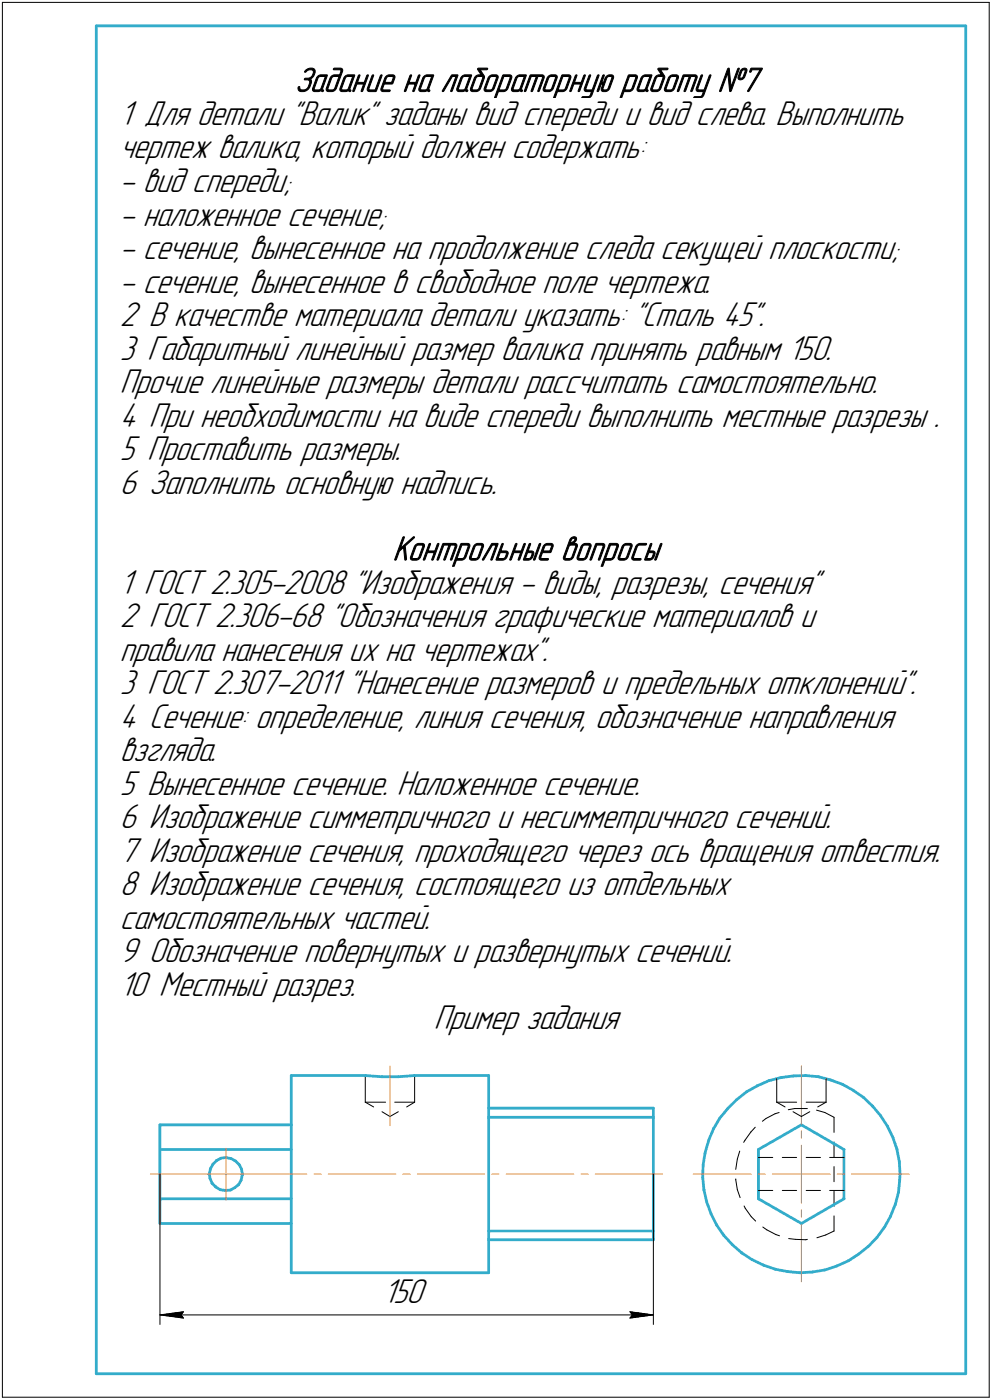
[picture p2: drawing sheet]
<svg xmlns="http://www.w3.org/2000/svg" width="211mm" height="298mm" viewBox="0 0 211 298" stroke-linecap="round" stroke-linejoin="round" font-family="sans-serif">
<defs><g id="words">
<g font-size="7.8">
<text x="62.7" y="19.5">Задание на лабораторную работу №7</text>
<text x="25.5" y="26.6">1 Для детали &quot;Валик&quot; заданы вид спереди и вид слева. Выполнить</text>
<text x="25.5" y="33.7">чертеж валика, который должен содержать:</text>
<text x="25.5" y="40.9">- вид спереди;</text>
<text x="25.5" y="48">- наложенное сечение;</text>
<text x="25.5" y="55.2">- сечение, вынесенное на продолжение следа секущей плоскости;</text>
<text x="25.5" y="62.3">- сечение, вынесенное в свободное поле чертежа.</text>
<text x="25.5" y="69.4">2 В качестве материала детали указать: &quot;Сталь 45&quot;.</text>
<text x="25.5" y="76.6">3 Габаритный линейный размер валика принять равным 150.</text>
<text x="25.5" y="83.7">Прочие линейные размеры детали рассчитать самостоятельно.</text>
<text x="25.5" y="90.8">4 При необходимости на виде спереди выполнить местные разрезы .</text>
<text x="25.5" y="98">5 Проставить размеры.</text>
<text x="25.5" y="105.1">6 Заполнить основную надпись.</text>
<text x="83.6" y="119.3">Контрольные вопросы</text>
<text x="25.5" y="126.4">1 ГОСТ 2.305-2008 &quot;Изображения - виды, разрезы, сечения&quot;</text>
<text x="25.5" y="133.5">2 ГОСТ 2.306-68 &quot;Обозначения графические материалов и</text>
<text x="25.5" y="140.7">правила нанесения их на чертежах&quot;.</text>
<text x="25.5" y="147.8">3 ГОСТ 2.307-2011 &quot;Нанесение размеров и предельных отклонений&quot;.</text>
<text x="25.5" y="154.9">4 Сечение: определение, линия сечения, обозначение направления</text>
<text x="25.5" y="162.1">взгляда.</text>
<text x="25.5" y="169.2">5 Вынесенное сечение. Наложенное сечение.</text>
<text x="25.5" y="176.3">6 Изображение симметричного и несимметричного сечений.</text>
<text x="25.5" y="183.5">7 Изображение сечения, проходящего через ось вращения отвестия.</text>
<text x="25.5" y="190.6">8 Изображение сечения, состоящего из отдельных</text>
<text x="25.5" y="197.8">самостоятельных частей.</text>
<text x="25.5" y="204.9">9 Обозначение повернутых и развернутых сечений.</text>
<text x="25.5" y="212">10 Местный разрез.</text>
<text x="92.3" y="219.2">Пример задания</text>
<text x="81.6" y="277.5">150</text>
</g>
</g></defs>
<g fill="#fff" stroke="#fff" stroke-width=".21">
<path d="M62.7 14h99.9zM62.7 14.1h99.9zM62.7 14.1h99.9zM62.7 14.2h99.9zM62.7 14.3h99.9zM62.7 14.4h99.9zM62.7 14.5h99.9zM62.7 14.6h99.9zM62.7 14.6h99.9zM62.7 14.7h99.9zM62.7 14.8h99.9zM62.7 14.9h99.9zM62.7 15h99.9zM62.7 15.1h99.9zM62.7 15.2h99.9zM62.7 15.2h99.9zM62.7 15.3h99.9zM62.7 15.4h99.9zM62.7 15.5h99.9zM62.7 15.6h99.9zM62.7 15.7h99.9zM62.7 15.7h99.9zM62.7 15.8h99.9zM62.7 15.9h99.9zM62.7 16h99.9zM62.7 16.1h99.9zM62.7 16.2h99.9zM62.7 16.3h99.9zM62.7 16.3h99.9zM62.7 16.4h99.9zM62.7 16.5h99.9zM62.7 16.6h99.9zM62.7 16.7h99.9zM62.7 16.8h99.9zM62.7 16.8h99.9zM62.7 16.9h99.9zM62.7 17h99.9zM62.7 17.1h99.9zM62.7 17.2h99.9zM62.7 17.3h99.9zM62.7 17.4h99.9zM62.7 17.4h99.9zM62.7 17.5h99.9zM62.7 17.6h99.9zM62.7 17.7h99.9zM62.7 17.8h99.9zM62.7 17.9h99.9zM62.7 17.9h99.9zM62.7 18h99.9zM62.7 18.1h99.9zM62.7 18.2h99.9zM62.7 18.3h99.9zM62.7 18.4h99.9zM62.7 18.5h99.9zM62.7 18.5h99.9zM62.7 18.6h99.9zM62.7 18.7h99.9zM62.7 18.8h99.9zM62.7 18.9h99.9zM62.7 19h99.9zM62.7 19h99.9zM62.7 19.1h99.9zM62.7 19.2h99.9zM62.7 19.3h99.9zM62.7 19.4h99.9zM62.7 19.5h99.9zM62.7 19.6h99.9zM62.7 19.6h99.9zM62.7 19.7h99.9zM62.7 19.8h99.9zM62.7 19.9h99.9zM62.7 20h99.9zM62.7 20.1h99.9zM62.7 20.2h99.9zM62.7 20.2h99.9zM62.7 20.3h99.9zM62.7 20.4h99.9zM62.7 20.5h99.9zM62.7 20.6h99.9zM62.7 20.7h99.9zM62.7 20.7h99.9zM62.7 20.8h99.9zM62.7 20.9h99.9z"/>
<path d="M25.5 21h168.3zM25.5 21.1h168.3zM25.5 21.2h168.3zM25.5 21.3h168.3zM25.5 21.3h168.3zM25.5 21.4h168.3zM25.5 21.5h168.3zM25.5 21.6h168.3zM25.5 21.7h168.3zM25.5 21.8h168.3zM25.5 21.8h168.3zM25.5 21.9h168.3zM25.5 22h168.3zM25.5 22.1h168.3zM25.5 22.2h168.3zM25.5 22.3h168.3zM25.5 22.4h168.3zM25.5 22.4h168.3zM25.5 22.5h168.3zM25.5 22.6h168.3zM25.5 22.7h168.3zM25.5 22.8h168.3zM25.5 22.9h168.3zM25.5 22.9h168.3zM25.5 23h168.3zM25.5 23.1h168.3zM25.5 23.2h168.3zM25.5 23.3h168.3zM25.5 23.4h168.3zM25.5 23.5h168.3zM25.5 23.5h168.3zM25.5 23.6h168.3zM25.5 23.7h168.3zM25.5 23.8h168.3zM25.5 23.9h168.3zM25.5 24h168.3zM25.5 24h168.3zM25.5 24.1h168.3zM25.5 24.2h168.3zM25.5 24.3h168.3zM25.5 24.4h168.3zM25.5 24.5h168.3zM25.5 24.6h168.3zM25.5 24.6h168.3zM25.5 24.7h168.3zM25.5 24.8h168.3zM25.5 24.9h168.3zM25.5 25h168.3zM25.5 25.1h168.3zM25.5 25.1h168.3zM25.5 25.2h168.3zM25.5 25.3h168.3zM25.5 25.4h168.3zM25.5 25.5h168.3zM25.5 25.6h168.3zM25.5 25.7h168.3zM25.5 25.7h168.3zM25.5 25.8h168.3zM25.5 25.9h168.3zM25.5 26h168.3zM25.5 26.1h168.3zM25.5 26.2h168.3zM25.5 26.2h168.3zM25.5 26.3h168.3zM25.5 26.4h168.3zM25.5 26.5h168.3zM25.5 26.6h168.3zM25.5 26.7h168.3zM25.5 26.8h168.3zM25.5 26.8h168.3zM25.5 26.9h168.3zM25.5 27h168.3zM25.5 27.1h168.3zM25.5 27.2h168.3zM25.5 27.3h168.3zM25.5 27.3h168.3zM25.5 27.4h168.3zM25.5 27.5h168.3zM25.5 27.6h168.3zM25.5 27.7h168.3zM25.5 27.8h168.3zM25.5 27.9h168.3zM25.5 27.9h168.3zM25.5 28h168.3z"/>
<path d="M25.5 28.1h113.2zM25.5 28.2h113.2zM25.5 28.3h113.2zM25.5 28.4h113.2zM25.5 28.4h113.2zM25.5 28.5h113.2zM25.5 28.6h113.2zM25.5 28.7h113.2zM25.5 28.8h113.2zM25.5 28.9h113.2zM25.5 29h113.2zM25.5 29h113.2zM25.5 29.1h113.2zM25.5 29.2h113.2zM25.5 29.3h113.2zM25.5 29.4h113.2zM25.5 29.5h113.2zM25.5 29.5h113.2zM25.5 29.6h113.2zM25.5 29.7h113.2zM25.5 29.8h113.2zM25.5 29.9h113.2zM25.5 30h113.2zM25.5 30.1h113.2zM25.5 30.1h113.2zM25.5 30.2h113.2zM25.5 30.3h113.2zM25.5 30.4h113.2zM25.5 30.5h113.2zM25.5 30.6h113.2zM25.5 30.6h113.2zM25.5 30.7h113.2zM25.5 30.8h113.2zM25.5 30.9h113.2zM25.5 31h113.2zM25.5 31.1h113.2zM25.5 31.2h113.2zM25.5 31.2h113.2zM25.5 31.3h113.2zM25.5 31.4h113.2zM25.5 31.5h113.2zM25.5 31.6h113.2zM25.5 31.7h113.2zM25.5 31.7h113.2zM25.5 31.8h113.2zM25.5 31.9h113.2zM25.5 32h113.2zM25.5 32.1h113.2zM25.5 32.2h113.2zM25.5 32.3h113.2zM25.5 32.3h113.2zM25.5 32.4h113.2zM25.5 32.5h113.2zM25.5 32.6h113.2zM25.5 32.7h113.2zM25.5 32.8h113.2zM25.5 32.9h113.2zM25.5 32.9h113.2zM25.5 33h113.2zM25.5 33.1h113.2zM25.5 33.2h113.2zM25.5 33.3h113.2zM25.5 33.4h113.2zM25.5 33.4h113.2zM25.5 33.5h113.2zM25.5 33.6h113.2zM25.5 33.7h113.2zM25.5 33.8h113.2zM25.5 33.9h113.2zM25.5 34h113.2zM25.5 34h113.2zM25.5 34.1h113.2zM25.5 34.2h113.2zM25.5 34.3h113.2zM25.5 34.4h113.2zM25.5 34.5h113.2zM25.5 34.5h113.2zM25.5 34.6h113.2zM25.5 34.7h113.2zM25.5 34.8h113.2zM25.5 34.9h113.2zM25.5 35h113.2zM25.5 35.1h113.2zM25.5 35.1h113.2zM25.5 35.2h113.2z"/>
<path d="M25.5 35.3h38.2zM25.5 35.4h38.2zM25.5 35.5h38.2zM25.5 35.6h38.2zM25.5 35.6h38.2zM25.5 35.7h38.2zM25.5 35.8h38.2zM25.5 35.9h38.2zM25.5 36h38.2zM25.5 36.1h38.2zM25.5 36.2h38.2zM25.5 36.2h38.2zM25.5 36.3h38.2zM25.5 36.4h38.2zM25.5 36.5h38.2zM25.5 36.6h38.2zM25.5 36.7h38.2zM25.5 36.7h38.2zM25.5 36.8h38.2zM25.5 36.9h38.2zM25.5 37h38.2zM25.5 37.1h38.2zM25.5 37.2h38.2zM25.5 37.3h38.2zM25.5 37.3h38.2zM25.5 37.4h38.2zM25.5 37.5h38.2zM25.5 37.6h38.2zM25.5 37.7h38.2zM25.5 37.8h38.2zM25.5 37.8h38.2zM25.5 37.9h38.2zM25.5 38h38.2zM25.5 38.1h38.2zM25.5 38.2h38.2zM25.5 38.3h38.2zM25.5 38.4h38.2zM25.5 38.4h38.2zM25.5 38.5h38.2zM25.5 38.6h38.2zM25.5 38.7h38.2zM25.5 38.8h38.2zM25.5 38.9h38.2zM25.5 38.9h38.2zM25.5 39h38.2zM25.5 39.1h38.2zM25.5 39.2h38.2zM25.5 39.3h38.2zM25.5 39.4h38.2zM25.5 39.5h38.2zM25.5 39.5h38.2zM25.5 39.6h38.2zM25.5 39.7h38.2zM25.5 39.8h38.2zM25.5 39.9h38.2zM25.5 40h38.2zM25.5 40h38.2zM25.5 40.1h38.2zM25.5 40.2h38.2zM25.5 40.3h38.2zM25.5 40.4h38.2zM25.5 40.5h38.2zM25.5 40.6h38.2zM25.5 40.6h38.2zM25.5 40.7h38.2zM25.5 40.8h38.2zM25.5 40.9h38.2zM25.5 41h38.2zM25.5 41.1h38.2zM25.5 41.1h38.2zM25.5 41.2h38.2zM25.5 41.3h38.2zM25.5 41.4h38.2zM25.5 41.5h38.2zM25.5 41.6h38.2zM25.5 41.7h38.2zM25.5 41.7h38.2zM25.5 41.8h38.2zM25.5 41.9h38.2zM25.5 42h38.2zM25.5 42.1h38.2zM25.5 42.2h38.2zM25.5 42.2h38.2zM25.5 42.3h38.2z"/>
<path d="M25.5 42.4h58.4zM25.5 42.5h58.4zM25.5 42.6h58.4zM25.5 42.7h58.4zM25.5 42.8h58.4zM25.5 42.8h58.4zM25.5 42.9h58.4zM25.5 43h58.4zM25.5 43.1h58.4zM25.5 43.2h58.4zM25.5 43.3h58.4zM25.5 43.3h58.4zM25.5 43.4h58.4zM25.5 43.5h58.4zM25.5 43.6h58.4zM25.5 43.7h58.4zM25.5 43.8h58.4zM25.5 43.9h58.4zM25.5 43.9h58.4zM25.5 44h58.4zM25.5 44.1h58.4zM25.5 44.2h58.4zM25.5 44.3h58.4zM25.5 44.4h58.4zM25.5 44.4h58.4zM25.5 44.5h58.4zM25.5 44.6h58.4zM25.5 44.7h58.4zM25.5 44.8h58.4zM25.5 44.9h58.4zM25.5 45h58.4zM25.5 45h58.4zM25.5 45.1h58.4zM25.5 45.2h58.4zM25.5 45.3h58.4zM25.5 45.4h58.4zM25.5 45.5h58.4zM25.5 45.6h58.4zM25.5 45.6h58.4zM25.5 45.7h58.4zM25.5 45.8h58.4zM25.5 45.9h58.4zM25.5 46h58.4zM25.5 46.1h58.4zM25.5 46.1h58.4zM25.5 46.2h58.4zM25.5 46.3h58.4zM25.5 46.4h58.4zM25.5 46.5h58.4zM25.5 46.6h58.4zM25.5 46.7h58.4zM25.5 46.7h58.4zM25.5 46.8h58.4zM25.5 46.9h58.4zM25.5 47h58.4zM25.5 47.1h58.4zM25.5 47.2h58.4zM25.5 47.2h58.4zM25.5 47.3h58.4zM25.5 47.4h58.4zM25.5 47.5h58.4zM25.5 47.6h58.4zM25.5 47.7h58.4zM25.5 47.8h58.4zM25.5 47.8h58.4zM25.5 47.9h58.4zM25.5 48h58.4zM25.5 48.1h58.4zM25.5 48.2h58.4zM25.5 48.3h58.4zM25.5 48.3h58.4zM25.5 48.4h58.4zM25.5 48.5h58.4zM25.5 48.6h58.4zM25.5 48.7h58.4zM25.5 48.8h58.4zM25.5 48.9h58.4zM25.5 48.9h58.4zM25.5 49h58.4zM25.5 49.1h58.4zM25.5 49.2h58.4zM25.5 49.3h58.4zM25.5 49.4h58.4zM25.5 49.4h58.4z"/>
<path d="M25.5 49.5h167.5zM25.5 49.6h167.5zM25.5 49.7h167.5zM25.5 49.8h167.5zM25.5 49.9h167.5zM25.5 50h167.5zM25.5 50h167.5zM25.5 50.1h167.5zM25.5 50.2h167.5zM25.5 50.3h167.5zM25.5 50.4h167.5zM25.5 50.5h167.5zM25.5 50.5h167.5zM25.5 50.6h167.5zM25.5 50.7h167.5zM25.5 50.8h167.5zM25.5 50.9h167.5zM25.5 51h167.5zM25.5 51.1h167.5zM25.5 51.1h167.5zM25.5 51.2h167.5zM25.5 51.3h167.5zM25.5 51.4h167.5zM25.5 51.5h167.5zM25.5 51.6h167.5zM25.5 51.6h167.5zM25.5 51.7h167.5zM25.5 51.8h167.5zM25.5 51.9h167.5zM25.5 52h167.5zM25.5 52.1h167.5zM25.5 52.2h167.5zM25.5 52.2h167.5zM25.5 52.3h167.5zM25.5 52.4h167.5zM25.5 52.5h167.5zM25.5 52.6h167.5zM25.5 52.7h167.5zM25.5 52.7h167.5zM25.5 52.8h167.5zM25.5 52.9h167.5zM25.5 53h167.5zM25.5 53.1h167.5zM25.5 53.2h167.5zM25.5 53.3h167.5zM25.5 53.3h167.5zM25.5 53.4h167.5zM25.5 53.5h167.5zM25.5 53.6h167.5zM25.5 53.7h167.5zM25.5 53.8h167.5zM25.5 53.8h167.5zM25.5 53.9h167.5zM25.5 54h167.5zM25.5 54.1h167.5zM25.5 54.2h167.5zM25.5 54.3h167.5zM25.5 54.4h167.5zM25.5 54.4h167.5zM25.5 54.5h167.5zM25.5 54.6h167.5zM25.5 54.7h167.5zM25.5 54.8h167.5zM25.5 54.9h167.5zM25.5 54.9h167.5zM25.5 55h167.5zM25.5 55.1h167.5zM25.5 55.2h167.5zM25.5 55.3h167.5zM25.5 55.4h167.5zM25.5 55.5h167.5zM25.5 55.5h167.5zM25.5 55.6h167.5zM25.5 55.7h167.5zM25.5 55.8h167.5zM25.5 55.9h167.5zM25.5 56h167.5zM25.5 56h167.5zM25.5 56.1h167.5zM25.5 56.2h167.5zM25.5 56.3h167.5zM25.5 56.4h167.5zM25.5 56.5h167.5zM25.5 56.6h167.5zM25.5 56.6h167.5z"/>
<path d="M25.5 56.7h125.4zM25.5 56.8h125.4zM25.5 56.9h125.4zM25.5 57h125.4zM25.5 57.1h125.4zM25.5 57.1h125.4zM25.5 57.2h125.4zM25.5 57.3h125.4zM25.5 57.4h125.4zM25.5 57.5h125.4zM25.5 57.6h125.4zM25.5 57.7h125.4zM25.5 57.7h125.4zM25.5 57.8h125.4zM25.5 57.9h125.4zM25.5 58h125.4zM25.5 58.1h125.4zM25.5 58.2h125.4zM25.5 58.3h125.4zM25.5 58.3h125.4zM25.5 58.4h125.4zM25.5 58.5h125.4zM25.5 58.6h125.4zM25.5 58.7h125.4zM25.5 58.8h125.4zM25.5 58.8h125.4zM25.5 58.9h125.4zM25.5 59h125.4zM25.5 59.1h125.4zM25.5 59.2h125.4zM25.5 59.3h125.4zM25.5 59.4h125.4zM25.5 59.4h125.4zM25.5 59.5h125.4zM25.5 59.6h125.4zM25.5 59.7h125.4zM25.5 59.8h125.4zM25.5 59.9h125.4zM25.5 59.9h125.4zM25.5 60h125.4zM25.5 60.1h125.4zM25.5 60.2h125.4zM25.5 60.3h125.4zM25.5 60.4h125.4zM25.5 60.5h125.4zM25.5 60.5h125.4zM25.5 60.6h125.4zM25.5 60.7h125.4zM25.5 60.8h125.4zM25.5 60.9h125.4zM25.5 61h125.4zM25.5 61h125.4zM25.5 61.1h125.4zM25.5 61.2h125.4zM25.5 61.3h125.4zM25.5 61.4h125.4zM25.5 61.5h125.4zM25.5 61.6h125.4zM25.5 61.6h125.4zM25.5 61.7h125.4zM25.5 61.8h125.4zM25.5 61.9h125.4zM25.5 62h125.4zM25.5 62.1h125.4zM25.5 62.1h125.4zM25.5 62.2h125.4zM25.5 62.3h125.4zM25.5 62.4h125.4zM25.5 62.5h125.4zM25.5 62.6h125.4zM25.5 62.7h125.4zM25.5 62.7h125.4zM25.5 62.8h125.4zM25.5 62.9h125.4zM25.5 63h125.4zM25.5 63.1h125.4zM25.5 63.2h125.4zM25.5 63.2h125.4zM25.5 63.3h125.4zM25.5 63.4h125.4zM25.5 63.5h125.4zM25.5 63.6h125.4zM25.5 63.7h125.4zM25.5 63.8h125.4z"/>
<path d="M25.5 63.8h136.9zM25.5 63.9h136.9zM25.5 64h136.9zM25.5 64.1h136.9zM25.5 64.2h136.9zM25.5 64.3h136.9zM25.5 64.3h136.9zM25.5 64.4h136.9zM25.5 64.5h136.9zM25.5 64.6h136.9zM25.5 64.7h136.9zM25.5 64.8h136.9zM25.5 64.9h136.9zM25.5 64.9h136.9zM25.5 65h136.9zM25.5 65.1h136.9zM25.5 65.2h136.9zM25.5 65.3h136.9zM25.5 65.4h136.9zM25.5 65.4h136.9zM25.5 65.5h136.9zM25.5 65.6h136.9zM25.5 65.7h136.9zM25.5 65.8h136.9zM25.5 65.9h136.9zM25.5 66h136.9zM25.5 66h136.9zM25.5 66.1h136.9zM25.5 66.2h136.9zM25.5 66.3h136.9zM25.5 66.4h136.9zM25.5 66.5h136.9zM25.5 66.5h136.9zM25.5 66.6h136.9zM25.5 66.7h136.9zM25.5 66.8h136.9zM25.5 66.9h136.9zM25.5 67h136.9zM25.5 67.1h136.9zM25.5 67.1h136.9zM25.5 67.2h136.9zM25.5 67.3h136.9zM25.5 67.4h136.9zM25.5 67.5h136.9zM25.5 67.6h136.9zM25.5 67.6h136.9zM25.5 67.7h136.9zM25.5 67.8h136.9zM25.5 67.9h136.9zM25.5 68h136.9zM25.5 68.1h136.9zM25.5 68.2h136.9zM25.5 68.2h136.9zM25.5 68.3h136.9zM25.5 68.4h136.9zM25.5 68.5h136.9zM25.5 68.6h136.9zM25.5 68.7h136.9zM25.5 68.7h136.9zM25.5 68.8h136.9zM25.5 68.9h136.9zM25.5 69h136.9zM25.5 69.1h136.9zM25.5 69.2h136.9zM25.5 69.3h136.9zM25.5 69.3h136.9zM25.5 69.4h136.9zM25.5 69.5h136.9zM25.5 69.6h136.9zM25.5 69.7h136.9zM25.5 69.8h136.9zM25.5 69.8h136.9zM25.5 69.9h136.9zM25.5 70h136.9zM25.5 70.1h136.9zM25.5 70.2h136.9zM25.5 70.3h136.9zM25.5 70.4h136.9zM25.5 70.4h136.9zM25.5 70.5h136.9zM25.5 70.6h136.9zM25.5 70.7h136.9zM25.5 70.8h136.9zM25.5 70.9h136.9z"/>
<path d="M25.5 71h155.1zM25.5 71h155.1zM25.5 71.1h155.1zM25.5 71.2h155.1zM25.5 71.3h155.1zM25.5 71.4h155.1zM25.5 71.5h155.1zM25.5 71.5h155.1zM25.5 71.6h155.1zM25.5 71.7h155.1zM25.5 71.8h155.1zM25.5 71.9h155.1zM25.5 72h155.1zM25.5 72.1h155.1zM25.5 72.1h155.1zM25.5 72.2h155.1zM25.5 72.3h155.1zM25.5 72.4h155.1zM25.5 72.5h155.1zM25.5 72.6h155.1zM25.5 72.6h155.1zM25.5 72.7h155.1zM25.5 72.8h155.1zM25.5 72.9h155.1zM25.5 73h155.1zM25.5 73.1h155.1zM25.5 73.2h155.1zM25.5 73.2h155.1zM25.5 73.3h155.1zM25.5 73.4h155.1zM25.5 73.5h155.1zM25.5 73.6h155.1zM25.5 73.7h155.1zM25.5 73.7h155.1zM25.5 73.8h155.1zM25.5 73.9h155.1zM25.5 74h155.1zM25.5 74.1h155.1zM25.5 74.2h155.1zM25.5 74.3h155.1zM25.5 74.3h155.1zM25.5 74.4h155.1zM25.5 74.5h155.1zM25.5 74.6h155.1zM25.5 74.7h155.1zM25.5 74.8h155.1zM25.5 74.8h155.1zM25.5 74.9h155.1zM25.5 75h155.1zM25.5 75.1h155.1zM25.5 75.2h155.1zM25.5 75.3h155.1zM25.5 75.4h155.1zM25.5 75.4h155.1zM25.5 75.5h155.1zM25.5 75.6h155.1zM25.5 75.7h155.1zM25.5 75.8h155.1zM25.5 75.9h155.1zM25.5 75.9h155.1zM25.5 76h155.1zM25.5 76.1h155.1zM25.5 76.2h155.1zM25.5 76.3h155.1zM25.5 76.4h155.1zM25.5 76.5h155.1zM25.5 76.5h155.1zM25.5 76.6h155.1zM25.5 76.7h155.1zM25.5 76.8h155.1zM25.5 76.9h155.1zM25.5 77h155.1zM25.5 77h155.1zM25.5 77.1h155.1zM25.5 77.2h155.1zM25.5 77.3h155.1zM25.5 77.4h155.1zM25.5 77.5h155.1zM25.5 77.6h155.1zM25.5 77.6h155.1zM25.5 77.7h155.1zM25.5 77.8h155.1zM25.5 77.9h155.1zM25.5 78h155.1z"/>
<path d="M25.5 78.1h161zM25.5 78.1h161zM25.5 78.2h161zM25.5 78.3h161zM25.5 78.4h161zM25.5 78.5h161zM25.5 78.6h161zM25.5 78.7h161zM25.5 78.7h161zM25.5 78.8h161zM25.5 78.9h161zM25.5 79h161zM25.5 79.1h161zM25.5 79.2h161zM25.5 79.2h161zM25.5 79.3h161zM25.5 79.4h161zM25.5 79.5h161zM25.5 79.6h161zM25.5 79.7h161zM25.5 79.8h161zM25.5 79.8h161zM25.5 79.9h161zM25.5 80h161zM25.5 80.1h161zM25.5 80.2h161zM25.5 80.3h161zM25.5 80.3h161zM25.5 80.4h161zM25.5 80.5h161zM25.5 80.6h161zM25.5 80.7h161zM25.5 80.8h161zM25.5 80.9h161zM25.5 80.9h161zM25.5 81h161zM25.5 81.1h161zM25.5 81.2h161zM25.5 81.3h161zM25.5 81.4h161zM25.5 81.4h161zM25.5 81.5h161zM25.5 81.6h161zM25.5 81.7h161zM25.5 81.8h161zM25.5 81.9h161zM25.5 82h161zM25.5 82h161zM25.5 82.1h161zM25.5 82.2h161zM25.5 82.3h161zM25.5 82.4h161zM25.5 82.5h161zM25.5 82.5h161zM25.5 82.6h161zM25.5 82.7h161zM25.5 82.8h161zM25.5 82.9h161zM25.5 83h161zM25.5 83.1h161zM25.5 83.1h161zM25.5 83.2h161zM25.5 83.3h161zM25.5 83.4h161zM25.5 83.5h161zM25.5 83.6h161zM25.5 83.7h161zM25.5 83.7h161zM25.5 83.8h161zM25.5 83.9h161zM25.5 84h161zM25.5 84.1h161zM25.5 84.2h161zM25.5 84.2h161zM25.5 84.3h161zM25.5 84.4h161zM25.5 84.5h161zM25.5 84.6h161zM25.5 84.7h161zM25.5 84.8h161zM25.5 84.8h161zM25.5 84.9h161zM25.5 85h161zM25.5 85.1h161zM25.5 85.2h161z"/>
<path d="M25.5 85.3h174.1zM25.5 85.3h174.1zM25.5 85.4h174.1zM25.5 85.5h174.1zM25.5 85.6h174.1zM25.5 85.7h174.1zM25.5 85.8h174.1zM25.5 85.9h174.1zM25.5 85.9h174.1zM25.5 86h174.1zM25.5 86.1h174.1zM25.5 86.2h174.1zM25.5 86.3h174.1zM25.5 86.4h174.1zM25.5 86.4h174.1zM25.5 86.5h174.1zM25.5 86.6h174.1zM25.5 86.7h174.1zM25.5 86.8h174.1zM25.5 86.9h174.1zM25.5 87h174.1zM25.5 87h174.1zM25.5 87.1h174.1zM25.5 87.2h174.1zM25.5 87.3h174.1zM25.5 87.4h174.1zM25.5 87.5h174.1zM25.5 87.5h174.1zM25.5 87.6h174.1zM25.5 87.7h174.1zM25.5 87.8h174.1zM25.5 87.9h174.1zM25.5 88h174.1zM25.5 88.1h174.1zM25.5 88.1h174.1zM25.5 88.2h174.1zM25.5 88.3h174.1zM25.5 88.4h174.1zM25.5 88.5h174.1zM25.5 88.6h174.1zM25.5 88.6h174.1zM25.5 88.7h174.1zM25.5 88.8h174.1zM25.5 88.9h174.1zM25.5 89h174.1zM25.5 89.1h174.1zM25.5 89.2h174.1zM25.5 89.2h174.1zM25.5 89.3h174.1zM25.5 89.4h174.1zM25.5 89.5h174.1zM25.5 89.6h174.1zM25.5 89.7h174.1zM25.5 89.7h174.1zM25.5 89.8h174.1zM25.5 89.9h174.1zM25.5 90h174.1zM25.5 90.1h174.1zM25.5 90.2h174.1zM25.5 90.3h174.1zM25.5 90.3h174.1zM25.5 90.4h174.1zM25.5 90.5h174.1zM25.5 90.6h174.1zM25.5 90.7h174.1zM25.5 90.8h174.1zM25.5 90.8h174.1zM25.5 90.9h174.1zM25.5 91h174.1zM25.5 91.1h174.1zM25.5 91.2h174.1zM25.5 91.3h174.1zM25.5 91.4h174.1zM25.5 91.4h174.1zM25.5 91.5h174.1zM25.5 91.6h174.1zM25.5 91.7h174.1zM25.5 91.8h174.1zM25.5 91.9h174.1zM25.5 91.9h174.1zM25.5 92h174.1zM25.5 92.1h174.1zM25.5 92.2h174.1zM25.5 92.3h174.1z"/>
<path d="M25.5 92.4h59.5zM25.5 92.5h59.5zM25.5 92.5h59.5zM25.5 92.6h59.5zM25.5 92.7h59.5zM25.5 92.8h59.5zM25.5 92.9h59.5zM25.5 93h59.5zM25.5 93h59.5zM25.5 93.1h59.5zM25.5 93.2h59.5zM25.5 93.3h59.5zM25.5 93.4h59.5zM25.5 93.5h59.5zM25.5 93.6h59.5zM25.5 93.6h59.5zM25.5 93.7h59.5zM25.5 93.8h59.5zM25.5 93.9h59.5zM25.5 94h59.5zM25.5 94.1h59.5zM25.5 94.1h59.5zM25.5 94.2h59.5zM25.5 94.3h59.5zM25.5 94.4h59.5zM25.5 94.5h59.5zM25.5 94.6h59.5zM25.5 94.7h59.5zM25.5 94.7h59.5zM25.5 94.8h59.5zM25.5 94.9h59.5zM25.5 95h59.5zM25.5 95.1h59.5zM25.5 95.2h59.5zM25.5 95.2h59.5zM25.5 95.3h59.5zM25.5 95.4h59.5zM25.5 95.5h59.5zM25.5 95.6h59.5zM25.5 95.7h59.5zM25.5 95.8h59.5zM25.5 95.8h59.5zM25.5 95.9h59.5zM25.5 96h59.5zM25.5 96.1h59.5zM25.5 96.2h59.5zM25.5 96.3h59.5zM25.5 96.4h59.5zM25.5 96.4h59.5zM25.5 96.5h59.5zM25.5 96.6h59.5zM25.5 96.7h59.5zM25.5 96.8h59.5zM25.5 96.9h59.5zM25.5 96.9h59.5zM25.5 97h59.5zM25.5 97.1h59.5zM25.5 97.2h59.5zM25.5 97.3h59.5zM25.5 97.4h59.5zM25.5 97.5h59.5zM25.5 97.5h59.5zM25.5 97.6h59.5zM25.5 97.7h59.5zM25.5 97.8h59.5zM25.5 97.9h59.5zM25.5 98h59.5zM25.5 98h59.5zM25.5 98.1h59.5zM25.5 98.2h59.5zM25.5 98.3h59.5zM25.5 98.4h59.5zM25.5 98.5h59.5zM25.5 98.6h59.5zM25.5 98.6h59.5zM25.5 98.7h59.5zM25.5 98.8h59.5zM25.5 98.9h59.5zM25.5 99h59.5zM25.5 99.1h59.5zM25.5 99.1h59.5zM25.5 99.2h59.5zM25.5 99.3h59.5zM25.5 99.4h59.5z"/>
<path d="M25.5 99.5h80zM25.5 99.6h80zM25.5 99.7h80zM25.5 99.7h80zM25.5 99.8h80zM25.5 99.9h80zM25.5 100h80zM25.5 100.1h80zM25.5 100.2h80zM25.5 100.2h80zM25.5 100.3h80zM25.5 100.4h80zM25.5 100.5h80zM25.5 100.6h80zM25.5 100.7h80zM25.5 100.8h80zM25.5 100.8h80zM25.5 100.9h80zM25.5 101h80zM25.5 101.1h80zM25.5 101.2h80zM25.5 101.3h80zM25.5 101.3h80zM25.5 101.4h80zM25.5 101.5h80zM25.5 101.6h80zM25.5 101.7h80zM25.5 101.8h80zM25.5 101.9h80zM25.5 101.9h80zM25.5 102h80zM25.5 102.1h80zM25.5 102.2h80zM25.5 102.3h80zM25.5 102.4h80zM25.5 102.4h80zM25.5 102.5h80zM25.5 102.6h80zM25.5 102.7h80zM25.5 102.8h80zM25.5 102.9h80zM25.5 103h80zM25.5 103h80zM25.5 103.1h80zM25.5 103.2h80zM25.5 103.3h80zM25.5 103.4h80zM25.5 103.5h80zM25.5 103.5h80zM25.5 103.6h80zM25.5 103.7h80zM25.5 103.8h80zM25.5 103.9h80zM25.5 104h80zM25.5 104.1h80zM25.5 104.1h80zM25.5 104.2h80zM25.5 104.3h80zM25.5 104.4h80zM25.5 104.5h80zM25.5 104.6h80zM25.5 104.6h80zM25.5 104.7h80zM25.5 104.8h80zM25.5 104.9h80zM25.5 105h80zM25.5 105.1h80zM25.5 105.2h80zM25.5 105.2h80zM25.5 105.3h80zM25.5 105.4h80zM25.5 105.5h80zM25.5 105.6h80zM25.5 105.7h80zM25.5 105.7h80zM25.5 105.8h80zM25.5 105.9h80zM25.5 106h80zM25.5 106.1h80zM25.5 106.2h80zM25.5 106.3h80zM25.5 106.3h80zM25.5 106.4h80zM25.5 106.5h80zM25.5 106.6h80z"/>
<path d="M83.6 113.8h58.1zM83.6 113.9h58.1zM83.6 114h58.1zM83.6 114h58.1zM83.6 114.1h58.1zM83.6 114.2h58.1zM83.6 114.3h58.1zM83.6 114.4h58.1zM83.6 114.5h58.1zM83.6 114.6h58.1zM83.6 114.6h58.1zM83.6 114.7h58.1zM83.6 114.8h58.1zM83.6 114.9h58.1zM83.6 115h58.1zM83.6 115.1h58.1zM83.6 115.1h58.1zM83.6 115.2h58.1zM83.6 115.3h58.1zM83.6 115.4h58.1zM83.6 115.5h58.1zM83.6 115.6h58.1zM83.6 115.7h58.1zM83.6 115.7h58.1zM83.6 115.8h58.1zM83.6 115.9h58.1zM83.6 116h58.1zM83.6 116.1h58.1zM83.6 116.2h58.1zM83.6 116.2h58.1zM83.6 116.3h58.1zM83.6 116.4h58.1zM83.6 116.5h58.1zM83.6 116.6h58.1zM83.6 116.7h58.1zM83.6 116.8h58.1zM83.6 116.8h58.1zM83.6 116.9h58.1zM83.6 117h58.1zM83.6 117.1h58.1zM83.6 117.2h58.1zM83.6 117.3h58.1zM83.6 117.3h58.1zM83.6 117.4h58.1zM83.6 117.5h58.1zM83.6 117.6h58.1zM83.6 117.7h58.1zM83.6 117.8h58.1zM83.6 117.9h58.1zM83.6 117.9h58.1zM83.6 118h58.1zM83.6 118.1h58.1zM83.6 118.2h58.1zM83.6 118.3h58.1zM83.6 118.4h58.1zM83.6 118.4h58.1zM83.6 118.5h58.1zM83.6 118.6h58.1zM83.6 118.7h58.1zM83.6 118.8h58.1zM83.6 118.9h58.1zM83.6 119h58.1zM83.6 119h58.1zM83.6 119.1h58.1zM83.6 119.2h58.1zM83.6 119.3h58.1zM83.6 119.4h58.1zM83.6 119.5h58.1zM83.6 119.5h58.1zM83.6 119.6h58.1zM83.6 119.7h58.1zM83.6 119.8h58.1zM83.6 119.9h58.1zM83.6 120h58.1zM83.6 120.1h58.1zM83.6 120.1h58.1zM83.6 120.2h58.1zM83.6 120.3h58.1zM83.6 120.4h58.1zM83.6 120.5h58.1zM83.6 120.6h58.1zM83.6 120.6h58.1zM83.6 120.7h58.1z"/>
<path d="M25.5 120.8h150.4zM25.5 120.9h150.4zM25.5 121h150.4zM25.5 121.1h150.4zM25.5 121.2h150.4zM25.5 121.2h150.4zM25.5 121.3h150.4zM25.5 121.4h150.4zM25.5 121.5h150.4zM25.5 121.6h150.4zM25.5 121.7h150.4zM25.5 121.8h150.4zM25.5 121.8h150.4zM25.5 121.9h150.4zM25.5 122h150.4zM25.5 122.1h150.4zM25.5 122.2h150.4zM25.5 122.3h150.4zM25.5 122.3h150.4zM25.5 122.4h150.4zM25.5 122.5h150.4zM25.5 122.6h150.4zM25.5 122.7h150.4zM25.5 122.8h150.4zM25.5 122.9h150.4zM25.5 122.9h150.4zM25.5 123h150.4zM25.5 123.1h150.4zM25.5 123.2h150.4zM25.5 123.3h150.4zM25.5 123.4h150.4zM25.5 123.4h150.4zM25.5 123.5h150.4zM25.5 123.6h150.4zM25.5 123.7h150.4zM25.5 123.8h150.4zM25.5 123.9h150.4zM25.5 124h150.4zM25.5 124h150.4zM25.5 124.1h150.4zM25.5 124.2h150.4zM25.5 124.3h150.4zM25.5 124.4h150.4zM25.5 124.5h150.4zM25.5 124.5h150.4zM25.5 124.6h150.4zM25.5 124.7h150.4zM25.5 124.8h150.4zM25.5 124.9h150.4zM25.5 125h150.4zM25.5 125.1h150.4zM25.5 125.1h150.4zM25.5 125.2h150.4zM25.5 125.3h150.4zM25.5 125.4h150.4zM25.5 125.5h150.4zM25.5 125.6h150.4zM25.5 125.6h150.4zM25.5 125.7h150.4zM25.5 125.8h150.4zM25.5 125.9h150.4zM25.5 126h150.4zM25.5 126.1h150.4zM25.5 126.2h150.4zM25.5 126.2h150.4zM25.5 126.3h150.4zM25.5 126.4h150.4zM25.5 126.5h150.4zM25.5 126.6h150.4zM25.5 126.7h150.4zM25.5 126.7h150.4zM25.5 126.8h150.4zM25.5 126.9h150.4zM25.5 127h150.4zM25.5 127.1h150.4zM25.5 127.2h150.4zM25.5 127.3h150.4zM25.5 127.3h150.4zM25.5 127.4h150.4zM25.5 127.5h150.4zM25.5 127.6h150.4zM25.5 127.7h150.4zM25.5 127.8h150.4zM25.5 127.8h150.4z"/>
<path d="M25.5 127.9h149.3zM25.5 128h149.3zM25.5 128.1h149.3zM25.5 128.2h149.3zM25.5 128.3h149.3zM25.5 128.4h149.3zM25.5 128.4h149.3zM25.5 128.5h149.3zM25.5 128.6h149.3zM25.5 128.7h149.3zM25.5 128.8h149.3zM25.5 128.9h149.3zM25.5 128.9h149.3zM25.5 129h149.3zM25.5 129.1h149.3zM25.5 129.2h149.3zM25.5 129.3h149.3zM25.5 129.4h149.3zM25.5 129.5h149.3zM25.5 129.5h149.3zM25.5 129.6h149.3zM25.5 129.7h149.3zM25.5 129.8h149.3zM25.5 129.9h149.3zM25.5 130h149.3zM25.5 130h149.3zM25.5 130.1h149.3zM25.5 130.2h149.3zM25.5 130.3h149.3zM25.5 130.4h149.3zM25.5 130.5h149.3zM25.5 130.6h149.3zM25.5 130.6h149.3zM25.5 130.7h149.3zM25.5 130.8h149.3zM25.5 130.9h149.3zM25.5 131h149.3zM25.5 131.1h149.3zM25.5 131.1h149.3zM25.5 131.2h149.3zM25.5 131.3h149.3zM25.5 131.4h149.3zM25.5 131.5h149.3zM25.5 131.6h149.3zM25.5 131.7h149.3zM25.5 131.7h149.3zM25.5 131.8h149.3zM25.5 131.9h149.3zM25.5 132h149.3zM25.5 132.1h149.3zM25.5 132.2h149.3zM25.5 132.2h149.3zM25.5 132.3h149.3zM25.5 132.4h149.3zM25.5 132.5h149.3zM25.5 132.6h149.3zM25.5 132.7h149.3zM25.5 132.8h149.3zM25.5 132.8h149.3zM25.5 132.9h149.3zM25.5 133h149.3zM25.5 133.1h149.3zM25.5 133.2h149.3zM25.5 133.3h149.3zM25.5 133.3h149.3zM25.5 133.4h149.3zM25.5 133.5h149.3zM25.5 133.6h149.3zM25.5 133.7h149.3zM25.5 133.8h149.3zM25.5 133.9h149.3zM25.5 133.9h149.3zM25.5 134h149.3zM25.5 134.1h149.3zM25.5 134.2h149.3zM25.5 134.3h149.3zM25.5 134.4h149.3zM25.5 134.5h149.3zM25.5 134.5h149.3zM25.5 134.6h149.3zM25.5 134.7h149.3zM25.5 134.8h149.3zM25.5 134.9h149.3zM25.5 135h149.3z"/>
<path d="M25.5 135h90.9zM25.5 135.1h90.9zM25.5 135.2h90.9zM25.5 135.3h90.9zM25.5 135.4h90.9zM25.5 135.5h90.9zM25.5 135.6h90.9zM25.5 135.6h90.9zM25.5 135.7h90.9zM25.5 135.8h90.9zM25.5 135.9h90.9zM25.5 136h90.9zM25.5 136.1h90.9zM25.5 136.1h90.9zM25.5 136.2h90.9zM25.5 136.3h90.9zM25.5 136.4h90.9zM25.5 136.5h90.9zM25.5 136.6h90.9zM25.5 136.7h90.9zM25.5 136.7h90.9zM25.5 136.8h90.9zM25.5 136.9h90.9zM25.5 137h90.9zM25.5 137.1h90.9zM25.5 137.2h90.9zM25.5 137.2h90.9zM25.5 137.3h90.9zM25.5 137.4h90.9zM25.5 137.5h90.9zM25.5 137.6h90.9zM25.5 137.7h90.9zM25.5 137.8h90.9zM25.5 137.8h90.9zM25.5 137.9h90.9zM25.5 138h90.9zM25.5 138.1h90.9zM25.5 138.2h90.9zM25.5 138.3h90.9zM25.5 138.3h90.9zM25.5 138.4h90.9zM25.5 138.5h90.9zM25.5 138.6h90.9zM25.5 138.7h90.9zM25.5 138.8h90.9zM25.5 138.9h90.9zM25.5 138.9h90.9zM25.5 139h90.9zM25.5 139.1h90.9zM25.5 139.2h90.9zM25.5 139.3h90.9zM25.5 139.4h90.9zM25.5 139.4h90.9zM25.5 139.5h90.9zM25.5 139.6h90.9zM25.5 139.7h90.9zM25.5 139.8h90.9zM25.5 139.9h90.9zM25.5 140h90.9zM25.5 140h90.9zM25.5 140.1h90.9zM25.5 140.2h90.9zM25.5 140.3h90.9zM25.5 140.4h90.9zM25.5 140.5h90.9zM25.5 140.5h90.9zM25.5 140.6h90.9zM25.5 140.7h90.9zM25.5 140.8h90.9zM25.5 140.9h90.9zM25.5 141h90.9zM25.5 141.1h90.9zM25.5 141.1h90.9zM25.5 141.2h90.9zM25.5 141.3h90.9zM25.5 141.4h90.9zM25.5 141.5h90.9zM25.5 141.6h90.9zM25.5 141.6h90.9zM25.5 141.7h90.9zM25.5 141.8h90.9zM25.5 141.9h90.9zM25.5 142h90.9zM25.5 142.1h90.9zM25.5 142.2h90.9z"/>
<path d="M25.5 142.2h169.1zM25.5 142.3h169.1zM25.5 142.4h169.1zM25.5 142.5h169.1zM25.5 142.6h169.1zM25.5 142.7h169.1zM25.5 142.7h169.1zM25.5 142.8h169.1zM25.5 142.9h169.1zM25.5 143h169.1zM25.5 143.1h169.1zM25.5 143.2h169.1zM25.5 143.3h169.1zM25.5 143.3h169.1zM25.5 143.4h169.1zM25.5 143.5h169.1zM25.5 143.6h169.1zM25.5 143.7h169.1zM25.5 143.8h169.1zM25.5 143.8h169.1zM25.5 143.9h169.1zM25.5 144h169.1zM25.5 144.1h169.1zM25.5 144.2h169.1zM25.5 144.3h169.1zM25.5 144.4h169.1zM25.5 144.4h169.1zM25.5 144.5h169.1zM25.5 144.6h169.1zM25.5 144.7h169.1zM25.5 144.8h169.1zM25.5 144.9h169.1zM25.5 144.9h169.1zM25.5 145h169.1zM25.5 145.1h169.1zM25.5 145.2h169.1zM25.5 145.3h169.1zM25.5 145.4h169.1zM25.5 145.5h169.1zM25.5 145.5h169.1zM25.5 145.6h169.1zM25.5 145.7h169.1zM25.5 145.8h169.1zM25.5 145.9h169.1zM25.5 146h169.1zM25.5 146h169.1zM25.5 146.1h169.1zM25.5 146.2h169.1zM25.5 146.3h169.1zM25.5 146.4h169.1zM25.5 146.5h169.1zM25.5 146.6h169.1zM25.5 146.6h169.1zM25.5 146.7h169.1zM25.5 146.8h169.1zM25.5 146.9h169.1zM25.5 147h169.1zM25.5 147.1h169.1zM25.5 147.2h169.1zM25.5 147.2h169.1zM25.5 147.3h169.1zM25.5 147.4h169.1zM25.5 147.5h169.1zM25.5 147.6h169.1zM25.5 147.7h169.1zM25.5 147.7h169.1zM25.5 147.8h169.1zM25.5 147.9h169.1zM25.5 148h169.1zM25.5 148.1h169.1zM25.5 148.2h169.1zM25.5 148.3h169.1zM25.5 148.3h169.1zM25.5 148.4h169.1zM25.5 148.5h169.1zM25.5 148.6h169.1zM25.5 148.7h169.1zM25.5 148.8h169.1zM25.5 148.8h169.1zM25.5 148.9h169.1zM25.5 149h169.1zM25.5 149.1h169.1zM25.5 149.2h169.1zM25.5 149.3h169.1z"/>
<path d="M25.5 149.4h167.8zM25.5 149.4h167.8zM25.5 149.5h167.8zM25.5 149.6h167.8zM25.5 149.7h167.8zM25.5 149.8h167.8zM25.5 149.9h167.8zM25.5 149.9h167.8zM25.5 150h167.8zM25.5 150.1h167.8zM25.5 150.2h167.8zM25.5 150.3h167.8zM25.5 150.4h167.8zM25.5 150.5h167.8zM25.5 150.5h167.8zM25.5 150.6h167.8zM25.5 150.7h167.8zM25.5 150.8h167.8zM25.5 150.9h167.8zM25.5 151h167.8zM25.5 151h167.8zM25.5 151.1h167.8zM25.5 151.2h167.8zM25.5 151.3h167.8zM25.5 151.4h167.8zM25.5 151.5h167.8zM25.5 151.6h167.8zM25.5 151.6h167.8zM25.5 151.7h167.8zM25.5 151.8h167.8zM25.5 151.9h167.8zM25.5 152h167.8zM25.5 152.1h167.8zM25.5 152.1h167.8zM25.5 152.2h167.8zM25.5 152.3h167.8zM25.5 152.4h167.8zM25.5 152.5h167.8zM25.5 152.6h167.8zM25.5 152.7h167.8zM25.5 152.7h167.8zM25.5 152.8h167.8zM25.5 152.9h167.8zM25.5 153h167.8zM25.5 153.1h167.8zM25.5 153.2h167.8zM25.5 153.2h167.8zM25.5 153.3h167.8zM25.5 153.4h167.8zM25.5 153.5h167.8zM25.5 153.6h167.8zM25.5 153.7h167.8zM25.5 153.8h167.8zM25.5 153.8h167.8zM25.5 153.9h167.8zM25.5 154h167.8zM25.5 154.1h167.8zM25.5 154.2h167.8zM25.5 154.3h167.8zM25.5 154.3h167.8zM25.5 154.4h167.8zM25.5 154.5h167.8zM25.5 154.6h167.8zM25.5 154.7h167.8zM25.5 154.8h167.8zM25.5 154.9h167.8zM25.5 154.9h167.8zM25.5 155h167.8zM25.5 155.1h167.8zM25.5 155.2h167.8zM25.5 155.3h167.8zM25.5 155.4h167.8zM25.5 155.4h167.8zM25.5 155.5h167.8zM25.5 155.6h167.8zM25.5 155.7h167.8zM25.5 155.8h167.8zM25.5 155.9h167.8zM25.5 156h167.8zM25.5 156h167.8zM25.5 156.1h167.8zM25.5 156.2h167.8zM25.5 156.3h167.8zM25.5 156.4h167.8z"/>
<path d="M25.5 156.5h24.2zM25.5 156.5h24.2zM25.5 156.6h24.2zM25.5 156.7h24.2zM25.5 156.8h24.2zM25.5 156.9h24.2zM25.5 157h24.2zM25.5 157.1h24.2zM25.5 157.1h24.2zM25.5 157.2h24.2zM25.5 157.3h24.2zM25.5 157.4h24.2zM25.5 157.5h24.2zM25.5 157.6h24.2zM25.5 157.6h24.2zM25.5 157.7h24.2zM25.5 157.8h24.2zM25.5 157.9h24.2zM25.5 158h24.2zM25.5 158.1h24.2zM25.5 158.2h24.2zM25.5 158.2h24.2zM25.5 158.3h24.2zM25.5 158.4h24.2zM25.5 158.5h24.2zM25.5 158.6h24.2zM25.5 158.7h24.2zM25.5 158.7h24.2zM25.5 158.8h24.2zM25.5 158.9h24.2zM25.5 159h24.2zM25.5 159.1h24.2zM25.5 159.2h24.2zM25.5 159.3h24.2zM25.5 159.3h24.2zM25.5 159.4h24.2zM25.5 159.5h24.2zM25.5 159.6h24.2zM25.5 159.7h24.2zM25.5 159.8h24.2zM25.5 159.9h24.2zM25.5 159.9h24.2zM25.5 160h24.2zM25.5 160.1h24.2zM25.5 160.2h24.2zM25.5 160.3h24.2zM25.5 160.4h24.2zM25.5 160.4h24.2zM25.5 160.5h24.2zM25.5 160.6h24.2zM25.5 160.7h24.2zM25.5 160.8h24.2zM25.5 160.9h24.2zM25.5 161h24.2zM25.5 161h24.2zM25.5 161.1h24.2zM25.5 161.2h24.2zM25.5 161.3h24.2zM25.5 161.4h24.2zM25.5 161.5h24.2zM25.5 161.5h24.2zM25.5 161.6h24.2zM25.5 161.7h24.2zM25.5 161.8h24.2zM25.5 161.9h24.2zM25.5 162h24.2zM25.5 162.1h24.2zM25.5 162.1h24.2zM25.5 162.2h24.2zM25.5 162.3h24.2zM25.5 162.4h24.2zM25.5 162.5h24.2zM25.5 162.6h24.2zM25.5 162.6h24.2zM25.5 162.7h24.2zM25.5 162.8h24.2zM25.5 162.9h24.2zM25.5 163h24.2zM25.5 163.1h24.2zM25.5 163.2h24.2zM25.5 163.2h24.2zM25.5 163.3h24.2zM25.5 163.4h24.2zM25.5 163.5h24.2z"/>
<path d="M25.5 163.6h110.4zM25.5 163.7h110.4zM25.5 163.7h110.4zM25.5 163.8h110.4zM25.5 163.9h110.4zM25.5 164h110.4zM25.5 164.1h110.4zM25.5 164.2h110.4zM25.5 164.3h110.4zM25.5 164.3h110.4zM25.5 164.4h110.4zM25.5 164.5h110.4zM25.5 164.6h110.4zM25.5 164.7h110.4zM25.5 164.8h110.4zM25.5 164.8h110.4zM25.5 164.9h110.4zM25.5 165h110.4zM25.5 165.1h110.4zM25.5 165.2h110.4zM25.5 165.3h110.4zM25.5 165.4h110.4zM25.5 165.4h110.4zM25.5 165.5h110.4zM25.5 165.6h110.4zM25.5 165.7h110.4zM25.5 165.8h110.4zM25.5 165.9h110.4zM25.5 165.9h110.4zM25.5 166h110.4zM25.5 166.1h110.4zM25.5 166.2h110.4zM25.5 166.3h110.4zM25.5 166.4h110.4zM25.5 166.5h110.4zM25.5 166.5h110.4zM25.5 166.6h110.4zM25.5 166.7h110.4zM25.5 166.8h110.4zM25.5 166.9h110.4zM25.5 167h110.4zM25.5 167h110.4zM25.5 167.1h110.4zM25.5 167.2h110.4zM25.5 167.3h110.4zM25.5 167.4h110.4zM25.5 167.5h110.4zM25.5 167.6h110.4zM25.5 167.6h110.4zM25.5 167.7h110.4zM25.5 167.8h110.4zM25.5 167.9h110.4zM25.5 168h110.4zM25.5 168.1h110.4zM25.5 168.1h110.4zM25.5 168.2h110.4zM25.5 168.3h110.4zM25.5 168.4h110.4zM25.5 168.5h110.4zM25.5 168.6h110.4zM25.5 168.7h110.4zM25.5 168.7h110.4zM25.5 168.8h110.4zM25.5 168.9h110.4zM25.5 169h110.4zM25.5 169.1h110.4zM25.5 169.2h110.4zM25.5 169.2h110.4zM25.5 169.3h110.4zM25.5 169.4h110.4zM25.5 169.5h110.4zM25.5 169.6h110.4zM25.5 169.7h110.4zM25.5 169.8h110.4zM25.5 169.8h110.4zM25.5 169.9h110.4zM25.5 170h110.4zM25.5 170.1h110.4zM25.5 170.2h110.4zM25.5 170.3h110.4zM25.5 170.3h110.4zM25.5 170.4h110.4zM25.5 170.5h110.4zM25.5 170.6h110.4zM25.5 170.7h110.4z"/>
<path d="M25.5 170.8h151.2zM25.5 170.9h151.2zM25.5 170.9h151.2zM25.5 171h151.2zM25.5 171.1h151.2zM25.5 171.2h151.2zM25.5 171.3h151.2zM25.5 171.4h151.2zM25.5 171.4h151.2zM25.5 171.5h151.2zM25.5 171.6h151.2zM25.5 171.7h151.2zM25.5 171.8h151.2zM25.5 171.9h151.2zM25.5 172h151.2zM25.5 172h151.2zM25.5 172.1h151.2zM25.5 172.2h151.2zM25.5 172.3h151.2zM25.5 172.4h151.2zM25.5 172.5h151.2zM25.5 172.6h151.2zM25.5 172.6h151.2zM25.5 172.7h151.2zM25.5 172.8h151.2zM25.5 172.9h151.2zM25.5 173h151.2zM25.5 173.1h151.2zM25.5 173.1h151.2zM25.5 173.2h151.2zM25.5 173.3h151.2zM25.5 173.4h151.2zM25.5 173.5h151.2zM25.5 173.6h151.2zM25.5 173.7h151.2zM25.5 173.7h151.2zM25.5 173.8h151.2zM25.5 173.9h151.2zM25.5 174h151.2zM25.5 174.1h151.2zM25.5 174.2h151.2zM25.5 174.2h151.2zM25.5 174.3h151.2zM25.5 174.4h151.2zM25.5 174.5h151.2zM25.5 174.6h151.2zM25.5 174.7h151.2zM25.5 174.8h151.2zM25.5 174.8h151.2zM25.5 174.9h151.2zM25.5 175h151.2zM25.5 175.1h151.2zM25.5 175.2h151.2zM25.5 175.3h151.2zM25.5 175.3h151.2zM25.5 175.4h151.2zM25.5 175.5h151.2zM25.5 175.6h151.2zM25.5 175.7h151.2zM25.5 175.8h151.2zM25.5 175.9h151.2zM25.5 175.9h151.2zM25.5 176h151.2zM25.5 176.1h151.2zM25.5 176.2h151.2zM25.5 176.3h151.2zM25.5 176.4h151.2zM25.5 176.4h151.2zM25.5 176.5h151.2zM25.5 176.6h151.2zM25.5 176.7h151.2zM25.5 176.8h151.2zM25.5 176.9h151.2zM25.5 177h151.2zM25.5 177h151.2zM25.5 177.1h151.2zM25.5 177.2h151.2zM25.5 177.3h151.2zM25.5 177.4h151.2zM25.5 177.5h151.2zM25.5 177.5h151.2zM25.5 177.6h151.2zM25.5 177.7h151.2zM25.5 177.8h151.2z"/>
<path d="M25.5 177.9h174.3zM25.5 178h174.3zM25.5 178.1h174.3zM25.5 178.1h174.3zM25.5 178.2h174.3zM25.5 178.3h174.3zM25.5 178.4h174.3zM25.5 178.5h174.3zM25.5 178.6h174.3zM25.5 178.6h174.3zM25.5 178.7h174.3zM25.5 178.8h174.3zM25.5 178.9h174.3zM25.5 179h174.3zM25.5 179.1h174.3zM25.5 179.2h174.3zM25.5 179.2h174.3zM25.5 179.3h174.3zM25.5 179.4h174.3zM25.5 179.5h174.3zM25.5 179.6h174.3zM25.5 179.7h174.3zM25.5 179.7h174.3zM25.5 179.8h174.3zM25.5 179.9h174.3zM25.5 180h174.3zM25.5 180.1h174.3zM25.5 180.2h174.3zM25.5 180.3h174.3zM25.5 180.3h174.3zM25.5 180.4h174.3zM25.5 180.5h174.3zM25.5 180.6h174.3zM25.5 180.7h174.3zM25.5 180.8h174.3zM25.5 180.8h174.3zM25.5 180.9h174.3zM25.5 181h174.3zM25.5 181.1h174.3zM25.5 181.2h174.3zM25.5 181.3h174.3zM25.5 181.4h174.3zM25.5 181.4h174.3zM25.5 181.5h174.3zM25.5 181.6h174.3zM25.5 181.7h174.3zM25.5 181.8h174.3zM25.5 181.9h174.3zM25.5 181.9h174.3zM25.5 182h174.3zM25.5 182.1h174.3zM25.5 182.2h174.3zM25.5 182.3h174.3zM25.5 182.4h174.3zM25.5 182.5h174.3zM25.5 182.5h174.3zM25.5 182.6h174.3zM25.5 182.7h174.3zM25.5 182.8h174.3zM25.5 182.9h174.3zM25.5 183h174.3zM25.5 183h174.3zM25.5 183.1h174.3zM25.5 183.2h174.3zM25.5 183.3h174.3zM25.5 183.4h174.3zM25.5 183.5h174.3zM25.5 183.6h174.3zM25.5 183.6h174.3zM25.5 183.7h174.3zM25.5 183.8h174.3zM25.5 183.9h174.3zM25.5 184h174.3zM25.5 184.1h174.3zM25.5 184.1h174.3zM25.5 184.2h174.3zM25.5 184.3h174.3zM25.5 184.4h174.3zM25.5 184.5h174.3zM25.5 184.6h174.3zM25.5 184.7h174.3zM25.5 184.7h174.3zM25.5 184.8h174.3zM25.5 184.9h174.3z"/>
<path d="M25.5 185h133.2zM25.5 185.1h133.2zM25.5 185.2h133.2zM25.5 185.3h133.2zM25.5 185.3h133.2zM25.5 185.4h133.2zM25.5 185.5h133.2zM25.5 185.6h133.2zM25.5 185.7h133.2zM25.5 185.8h133.2zM25.5 185.8h133.2zM25.5 185.9h133.2zM25.5 186h133.2zM25.5 186.1h133.2zM25.5 186.2h133.2zM25.5 186.3h133.2zM25.5 186.4h133.2zM25.5 186.4h133.2zM25.5 186.5h133.2zM25.5 186.6h133.2zM25.5 186.7h133.2zM25.5 186.8h133.2zM25.5 186.9h133.2zM25.5 186.9h133.2zM25.5 187h133.2zM25.5 187.1h133.2zM25.5 187.2h133.2zM25.5 187.3h133.2zM25.5 187.4h133.2zM25.5 187.5h133.2zM25.5 187.5h133.2zM25.5 187.6h133.2zM25.5 187.7h133.2zM25.5 187.8h133.2zM25.5 187.9h133.2zM25.5 188h133.2zM25.5 188h133.2zM25.5 188.1h133.2zM25.5 188.2h133.2zM25.5 188.3h133.2zM25.5 188.4h133.2zM25.5 188.5h133.2zM25.5 188.6h133.2zM25.5 188.6h133.2zM25.5 188.7h133.2zM25.5 188.8h133.2zM25.5 188.9h133.2zM25.5 189h133.2zM25.5 189.1h133.2zM25.5 189.1h133.2zM25.5 189.2h133.2zM25.5 189.3h133.2zM25.5 189.4h133.2zM25.5 189.5h133.2zM25.5 189.6h133.2zM25.5 189.7h133.2zM25.5 189.7h133.2zM25.5 189.8h133.2zM25.5 189.9h133.2zM25.5 190h133.2zM25.5 190.1h133.2zM25.5 190.2h133.2zM25.5 190.2h133.2zM25.5 190.3h133.2zM25.5 190.4h133.2zM25.5 190.5h133.2zM25.5 190.6h133.2zM25.5 190.7h133.2zM25.5 190.8h133.2zM25.5 190.8h133.2zM25.5 190.9h133.2zM25.5 191h133.2zM25.5 191.1h133.2zM25.5 191.2h133.2zM25.5 191.3h133.2zM25.5 191.3h133.2zM25.5 191.4h133.2zM25.5 191.5h133.2zM25.5 191.6h133.2zM25.5 191.7h133.2zM25.5 191.8h133.2zM25.5 191.9h133.2zM25.5 191.9h133.2zM25.5 192h133.2z"/>
<path d="M25.5 192.1h65.8zM25.5 192.2h65.8zM25.5 192.3h65.8zM25.5 192.4h65.8zM25.5 192.4h65.8zM25.5 192.5h65.8zM25.5 192.6h65.8zM25.5 192.7h65.8zM25.5 192.8h65.8zM25.5 192.9h65.8zM25.5 193h65.8zM25.5 193h65.8zM25.5 193.1h65.8zM25.5 193.2h65.8zM25.5 193.3h65.8zM25.5 193.4h65.8zM25.5 193.5h65.8zM25.5 193.5h65.8zM25.5 193.6h65.8zM25.5 193.7h65.8zM25.5 193.8h65.8zM25.5 193.9h65.8zM25.5 194h65.8zM25.5 194.1h65.8zM25.5 194.1h65.8zM25.5 194.2h65.8zM25.5 194.3h65.8zM25.5 194.4h65.8zM25.5 194.5h65.8zM25.5 194.6h65.8zM25.5 194.6h65.8zM25.5 194.7h65.8zM25.5 194.8h65.8zM25.5 194.9h65.8zM25.5 195h65.8zM25.5 195.1h65.8zM25.5 195.2h65.8zM25.5 195.2h65.8zM25.5 195.3h65.8zM25.5 195.4h65.8zM25.5 195.5h65.8zM25.5 195.6h65.8zM25.5 195.7h65.8zM25.5 195.7h65.8zM25.5 195.8h65.8zM25.5 195.9h65.8zM25.5 196h65.8zM25.5 196.1h65.8zM25.5 196.2h65.8zM25.5 196.3h65.8zM25.5 196.3h65.8zM25.5 196.4h65.8zM25.5 196.5h65.8zM25.5 196.6h65.8zM25.5 196.7h65.8zM25.5 196.8h65.8zM25.5 196.8h65.8zM25.5 196.9h65.8zM25.5 197h65.8zM25.5 197.1h65.8zM25.5 197.2h65.8zM25.5 197.3h65.8zM25.5 197.4h65.8zM25.5 197.4h65.8zM25.5 197.5h65.8zM25.5 197.6h65.8zM25.5 197.7h65.8zM25.5 197.8h65.8zM25.5 197.9h65.8zM25.5 198h65.8zM25.5 198h65.8zM25.5 198.1h65.8zM25.5 198.2h65.8zM25.5 198.3h65.8zM25.5 198.4h65.8zM25.5 198.5h65.8zM25.5 198.5h65.8zM25.5 198.6h65.8zM25.5 198.7h65.8zM25.5 198.8h65.8zM25.5 198.9h65.8zM25.5 199h65.8zM25.5 199.1h65.8zM25.5 199.1h65.8zM25.5 199.2h65.8z"/>
<path d="M25.5 199.3h130zM25.5 199.4h130zM25.5 199.5h130zM25.5 199.6h130zM25.5 199.6h130zM25.5 199.7h130zM25.5 199.8h130zM25.5 199.9h130zM25.5 200h130zM25.5 200.1h130zM25.5 200.2h130zM25.5 200.2h130zM25.5 200.3h130zM25.5 200.4h130zM25.5 200.5h130zM25.5 200.6h130zM25.5 200.7h130zM25.5 200.7h130zM25.5 200.8h130zM25.5 200.9h130zM25.5 201h130zM25.5 201.1h130zM25.5 201.2h130zM25.5 201.3h130zM25.5 201.3h130zM25.5 201.4h130zM25.5 201.5h130zM25.5 201.6h130zM25.5 201.7h130zM25.5 201.8h130zM25.5 201.8h130zM25.5 201.9h130zM25.5 202h130zM25.5 202.1h130zM25.5 202.2h130zM25.5 202.3h130zM25.5 202.4h130zM25.5 202.4h130zM25.5 202.5h130zM25.5 202.6h130zM25.5 202.7h130zM25.5 202.8h130zM25.5 202.9h130zM25.5 202.9h130zM25.5 203h130zM25.5 203.1h130zM25.5 203.2h130zM25.5 203.3h130zM25.5 203.4h130zM25.5 203.5h130zM25.5 203.5h130zM25.5 203.6h130zM25.5 203.7h130zM25.5 203.8h130zM25.5 203.9h130zM25.5 204h130zM25.5 204h130zM25.5 204.1h130zM25.5 204.2h130zM25.5 204.3h130zM25.5 204.4h130zM25.5 204.5h130zM25.5 204.6h130zM25.5 204.6h130zM25.5 204.7h130zM25.5 204.8h130zM25.5 204.9h130zM25.5 205h130zM25.5 205.1h130zM25.5 205.1h130zM25.5 205.2h130zM25.5 205.3h130zM25.5 205.4h130zM25.5 205.5h130zM25.5 205.6h130zM25.5 205.7h130zM25.5 205.7h130zM25.5 205.8h130zM25.5 205.9h130zM25.5 206h130zM25.5 206.1h130zM25.5 206.2h130zM25.5 206.2h130zM25.5 206.3h130z"/>
<path d="M25.5 206.4h49.9zM25.5 206.5h49.9zM25.5 206.6h49.9zM25.5 206.7h49.9zM25.5 206.8h49.9zM25.5 206.8h49.9zM25.5 206.9h49.9zM25.5 207h49.9zM25.5 207.1h49.9zM25.5 207.2h49.9zM25.5 207.3h49.9zM25.5 207.3h49.9zM25.5 207.4h49.9zM25.5 207.5h49.9zM25.5 207.6h49.9zM25.5 207.7h49.9zM25.5 207.8h49.9zM25.5 207.9h49.9zM25.5 207.9h49.9zM25.5 208h49.9zM25.5 208.1h49.9zM25.5 208.2h49.9zM25.5 208.3h49.9zM25.5 208.4h49.9zM25.5 208.4h49.9zM25.5 208.5h49.9zM25.5 208.6h49.9zM25.5 208.7h49.9zM25.5 208.8h49.9zM25.5 208.9h49.9zM25.5 209h49.9zM25.5 209h49.9zM25.5 209.1h49.9zM25.5 209.2h49.9zM25.5 209.3h49.9zM25.5 209.4h49.9zM25.5 209.5h49.9zM25.5 209.5h49.9zM25.5 209.6h49.9zM25.5 209.7h49.9zM25.5 209.8h49.9zM25.5 209.9h49.9zM25.5 210h49.9zM25.5 210.1h49.9zM25.5 210.1h49.9zM25.5 210.2h49.9zM25.5 210.3h49.9zM25.5 210.4h49.9zM25.5 210.5h49.9zM25.5 210.6h49.9zM25.5 210.7h49.9zM25.5 210.7h49.9zM25.5 210.8h49.9zM25.5 210.9h49.9zM25.5 211h49.9zM25.5 211.1h49.9zM25.5 211.2h49.9zM25.5 211.2h49.9zM25.5 211.3h49.9zM25.5 211.4h49.9zM25.5 211.5h49.9zM25.5 211.6h49.9zM25.5 211.7h49.9zM25.5 211.8h49.9zM25.5 211.8h49.9zM25.5 211.9h49.9zM25.5 212h49.9zM25.5 212.1h49.9zM25.5 212.2h49.9zM25.5 212.3h49.9zM25.5 212.3h49.9zM25.5 212.4h49.9zM25.5 212.5h49.9zM25.5 212.6h49.9zM25.5 212.7h49.9zM25.5 212.8h49.9zM25.5 212.9h49.9zM25.5 212.9h49.9zM25.5 213h49.9zM25.5 213.1h49.9zM25.5 213.2h49.9zM25.5 213.3h49.9zM25.5 213.4h49.9zM25.5 213.4h49.9z"/>
<path d="M92.3 213.5h40.7zM92.3 213.6h40.7zM92.3 213.7h40.7zM92.3 213.8h40.7zM92.3 213.9h40.7zM92.3 214h40.7zM92.3 214h40.7zM92.3 214.1h40.7zM92.3 214.2h40.7zM92.3 214.3h40.7zM92.3 214.4h40.7zM92.3 214.5h40.7zM92.3 214.5h40.7zM92.3 214.6h40.7zM92.3 214.7h40.7zM92.3 214.8h40.7zM92.3 214.9h40.7zM92.3 215h40.7zM92.3 215.1h40.7zM92.3 215.1h40.7zM92.3 215.2h40.7zM92.3 215.3h40.7zM92.3 215.4h40.7zM92.3 215.5h40.7zM92.3 215.6h40.7zM92.3 215.6h40.7zM92.3 215.7h40.7zM92.3 215.8h40.7zM92.3 215.9h40.7zM92.3 216h40.7zM92.3 216.1h40.7zM92.3 216.2h40.7zM92.3 216.2h40.7zM92.3 216.3h40.7zM92.3 216.4h40.7zM92.3 216.5h40.7zM92.3 216.6h40.7zM92.3 216.7h40.7zM92.3 216.7h40.7zM92.3 216.8h40.7zM92.3 216.9h40.7zM92.3 217h40.7zM92.3 217.1h40.7zM92.3 217.2h40.7zM92.3 217.3h40.7zM92.3 217.3h40.7zM92.3 217.4h40.7zM92.3 217.5h40.7zM92.3 217.6h40.7zM92.3 217.7h40.7zM92.3 217.8h40.7zM92.3 217.8h40.7zM92.3 217.9h40.7zM92.3 218h40.7zM92.3 218.1h40.7zM92.3 218.2h40.7zM92.3 218.3h40.7zM92.3 218.4h40.7zM92.3 218.4h40.7zM92.3 218.5h40.7zM92.3 218.6h40.7zM92.3 218.7h40.7zM92.3 218.8h40.7zM92.3 218.9h40.7zM92.3 218.9h40.7zM92.3 219h40.7zM92.3 219.1h40.7zM92.3 219.2h40.7zM92.3 219.3h40.7zM92.3 219.4h40.7zM92.3 219.5h40.7zM92.3 219.5h40.7zM92.3 219.6h40.7zM92.3 219.7h40.7zM92.3 219.8h40.7zM92.3 219.9h40.7zM92.3 220h40.7zM92.3 220h40.7zM92.3 220.1h40.7zM92.3 220.2h40.7zM92.3 220.3h40.7zM92.3 220.4h40.7zM92.3 220.5h40.7zM92.3 220.6h40.7zM92.3 220.6h40.7z"/>
<path d="M81.5 271.9h9.9zM81.5 271.9h9.9zM81.5 272h9.9zM81.5 272.1h9.9zM81.5 272.2h9.9zM81.5 272.3h9.9zM81.5 272.4h9.9zM81.5 272.5h9.9zM81.5 272.5h9.9zM81.5 272.6h9.9zM81.5 272.7h9.9zM81.5 272.8h9.9zM81.5 272.9h9.9zM81.5 273h9.9zM81.5 273h9.9zM81.5 273.1h9.9zM81.5 273.2h9.9zM81.5 273.3h9.9zM81.5 273.4h9.9zM81.5 273.5h9.9zM81.5 273.6h9.9zM81.5 273.6h9.9zM81.5 273.7h9.9zM81.5 273.8h9.9zM81.5 273.9h9.9zM81.5 274h9.9zM81.5 274.1h9.9zM81.5 274.2h9.9zM81.5 274.2h9.9zM81.5 274.3h9.9zM81.5 274.4h9.9zM81.5 274.5h9.9zM81.5 274.6h9.9zM81.5 274.7h9.9zM81.5 274.7h9.9zM81.5 274.8h9.9zM81.5 274.9h9.9zM81.5 275h9.9zM81.5 275.1h9.9zM81.5 275.2h9.9zM81.5 275.3h9.9zM81.5 275.3h9.9zM81.5 275.4h9.9zM81.5 275.5h9.9zM81.5 275.6h9.9zM81.5 275.7h9.9zM81.5 275.8h9.9zM81.5 275.8h9.9zM81.5 275.9h9.9zM81.5 276h9.9zM81.5 276.1h9.9zM81.5 276.2h9.9zM81.5 276.3h9.9zM81.5 276.4h9.9zM81.5 276.4h9.9zM81.5 276.5h9.9zM81.5 276.6h9.9zM81.5 276.7h9.9zM81.5 276.8h9.9zM81.5 276.9h9.9zM81.5 276.9h9.9zM81.5 277h9.9zM81.5 277.1h9.9zM81.5 277.2h9.9zM81.5 277.3h9.9zM81.5 277.4h9.9zM81.5 277.5h9.9zM81.5 277.5h9.9zM81.5 277.6h9.9zM81.5 277.7h9.9zM81.5 277.8h9.9zM81.5 277.9h9.9zM81.5 278h9.9zM81.5 278h9.9zM81.5 278.1h9.9zM81.5 278.2h9.9zM81.5 278.3h9.9zM81.5 278.4h9.9zM81.5 278.5h9.9zM81.5 278.6h9.9zM81.5 278.6h9.9zM81.5 278.7h9.9zM81.5 278.8h9.9zM81.5 278.9h9.9z"/>
<path d="M38.9 278.9h.6zM38.1 279h1.4zM37.3 279.1h2.2zM36.6 279.1h2.9zM35.8 279.2h3.7zM35.6 279.3h3.9zM35.5 279.4h4zM35.2 279.5h4.3zM35.1 279.6h4.4zM34.9 279.7h4.6zM34.6 279.7h4.9zM34.5 279.8h5zM34.3 279.9h5.2zM34 280h5.5zM34.3 280.1h5.2zM34.5 280.2h5zM34.6 280.2h4.9zM34.9 280.3h4.6zM35.1 280.4h4.4zM35.2 280.5h4.3zM35.5 280.6h4zM35.6 280.7h3.9zM35.8 280.8h3.7zM36.5 280.8h3zM37.1 280.9h2.4zM37.7 281h1.8zM38.4 281.1h1.1zM38.9 281.2h.6z"/>
<path d="M133.5 278.9h.8zM133.5 279h1.5zM133.5 279.1h2.3zM133.5 279.1h3.1zM133.5 279.2h3.7zM133.5 279.3h4zM133.5 279.4h4.2zM133.5 279.5h4.3zM133.5 279.6h4.6zM133.5 279.7h4.8zM133.5 279.7h4.9zM133.5 279.8h5.2zM133.5 279.9h5.4zM133.5 280h5.5zM133.5 280.1h5.4zM133.5 280.2h5.2zM133.5 280.2h4.9zM133.5 280.3h4.8zM133.5 280.4h4.6zM133.5 280.5h4.3zM133.5 280.6h4.2zM133.5 280.7h4zM133.5 280.8h3.7zM133.5 280.8h3.2zM133.5 280.9h2.6zM133.5 281h1.9zM133.5 281.1h1.3zM133.5 281.2h.7z"/>
</g>
<g fill="none" stroke="#33acca" stroke-width=".59">
<path d="M20.5 5.5v287zM20.5 5.5h185zM205.5 5.5v287zM34 239.5v21zM34 239.5h28zM62 239.5v21zM62 229v10.5zM62 229h15.7zM77.7 229l3.6 .3zM81.3 229.3h3.5zM84.8 229.3l3.4-.3zM88.2 229h15.8z"/>
<path d="M104 229v42zM104 236h35zM104 237.9h35zM139 236v28zM153.2 238.1l-1.4 2.3zM154.9 236.1l-1.7 2zM156.7 234.2l2.1-1.7zM156.7 234.2l-1.8 1.9zM158.8 232.5l2.3-1.3zM161.1 231.2l2.5-1.1zM163.6 230.1l2.6-.7zM166.2 229.4l2.6-.3z"/>
<path d="M168.8 229.1l2.6-.1zM170.5 239.5l9.1 5.3zM171.4 229l2.8 .3zM174.2 229.3l2.5 .7zM176.7 230l2.5 .9zM179.2 230.9l2.3 1.3zM181.5 232.2l2.2 1.5zM183.7 233.7l2 1.8zM185.7 235.5l1.7 2.1zM187.4 237.6l1.4 2.2zM188.8 239.8l1.2 2.4zM34 244.8h28z"/>
<path d="M34 255.3h28zM44.5 249.9l.2 1.1zM44.7 251l.4 1zM44.8 248.8l-.3 1.1zM45.1 252l.8 .7zM45.3 247.9l-.5 .9zM45.9 252.7l.9 .6zM46.1 247.1l.9-.5zM46.1 247.1l-.8 .8zM46.8 253.3l1.1 .2zM47 246.6l1.1-.1zM47.9 253.5l1.1-.1z"/>
<path d="M48.1 246.5l1.1 .2zM49 253.4l1-.5zM49.2 246.7l.9 .5zM50 252.9l.8-.7zM50.1 247.2l.8 .8zM50.9 248l.5 .9zM51.3 251.3l-.5 .9zM51.4 248.9l.2 1.1zM51.6 250.2l-.3 1.1zM51.6 250v.2zM149.5 250.7l.3 2.6zM149.6 248.1l-.1 2.6z"/>
<path d="M149.8 253.3l.6 2.6zM150 245.4l-.4 2.7zM150.4 255.9l.9 2.6zM150.8 242.8l-.8 2.6zM151.3 258.5l1.2 2.4zM151.8 240.4l-1 2.4zM161.4 244.8l9.1-5.3zM161.4 244.8v10.5zM161.4 255.3l9.1 5.2zM179.6 244.8v10.5zM189.5 259l-1.3 2.3zM190 242.2l.8 2.5z"/>
<path d="M190.5 256.5l-1 2.5zM190.8 244.7l.5 2.6zM191.2 253.9l-.7 2.6zM191.3 247.3l.2 2.7zM191.4 251.3l-.2 2.6zM191.5 250l-.1 1.3zM34 260.5h28zM62 271h42zM62 260.5v10.5zM104 264h35zM104 262.1h35zM152.5 260.9l1.5 2.2z"/>
<path d="M154 263.1l1.8 1.9zM155.8 265l2 1.8zM157.8 266.8l2.2 1.4zM160 268.2l2.5 1.2zM162.5 269.4l2.4 .9zM164.9 270.3l2.7 .5zM167.6 270.8l2.7 .2zM170.3 271l2.6-.2zM170.5 260.5l9.1-5.2zM172.9 270.8l2.6-.4zM175.5 270.4l2.6-.8zM178.1 269.6l2.4-1.1z"/>
<path d="M180.5 268.5l2.2-1.5zM182.7 267l2.1-1.7zM186.6 263.5l-1.8 1.8zM188.2 261.3l-1.6 2.2zM20.5 292.5h185z"/>
</g>
<g fill="none" stroke="#000" stroke-width=".21">
<path d="M.5 .5v297zM.5 .5h210zM210.5 .5v297zM77.7 234.7h4.3zM77.7 229v5.7zM77.7 234.7l1.8 1zM81.3 236.7l1.7 1zM83 237.7l1.8-1zM84 234.7h4.2zM86.5 235.7l1.7-1zM88.2 229v5.7zM162.2 238.8l.8-.6z"/>
<path d="M163 238.2l1.9-1zM164.9 237.2l.9-.3zM165.3 234.7h4.2zM165.3 229.7v5zM165.3 234.7l1.7 1zM167.7 236.3l1.4-.2zM168.7 236.7l1.8 1zM169.1 236.1h2.2zM170.5 237.7l1.8-1zM171.3 236.1h.5zM171.5 234.7h4.3zM173.7 236.4l1.8 .5z"/>
<path d="M174 235.7l1.8-1zM175.5 236.9l2 1zM175.8 229.7v5zM177.5 237.9v3.2zM34 250v32zM139 250v32zM156.5 251v.2zM156.5 251.2l.4 2.1zM156.9 246.8l-.4 2.2zM156.9 253.3l.6 1.7zM157.4 245.1l-.5 1.7zM158.3 256.8l.3 .5z"/>
<path d="M158.5 242.8l-.3 .4zM158.6 257.3l1.3 1.8zM159.8 241l-1.3 1.8zM159.9 259.1l.9 .9zM160.7 240l-.9 1zM161.4 246.5h3zM161.4 253.5h3zM166.5 246.5h3zM166.5 253.5h3zM171.5 246.5h3.1zM171.5 253.5h3.1zM176.5 246.5h3.1z"/>
<path d="M176.5 253.5h3.1zM177.5 243.2v3.2zM177.5 248.4v3.2zM177.5 253.7v3.2zM177.5 258.9v3.2zM34 280l5-.7zM34 280l5 .7zM34 280h105zM38.5 280l.5 .7zM39 279.3l-.5 .7zM134 279.3l.5 .7zM134 279.3l5 .7z"/>
<path d="M134.5 280l-.5 .7zM162.3 261.3l.9 .6zM163.2 261.9l1.9 1zM165.1 262.9l.8 .2zM167.8 263.7l1.4 .2zM169.2 263.9l2.2 .1zM171.4 264l.4-.1zM173.8 263.6l1.9-.6zM175.7 263l1.8-.9zM.5 297.5h210zM134 280.7l5-.7z"/>
</g>
<g fill="none" stroke="#ff8000" stroke-width=".21">
<path d="M83 227v12.7zM170.5 227v12.4zM32 250h14.4zM42.6 250h5.5zM47.8 250h1.6zM48.1 250v5.5zM48.1 244.5v5.5zM48.1 250h5.5zM51 250h14.3zM66.8 250h1.5zM69.8 250h14.4zM85.7 250h1.6z"/>
<path d="M88.8 250h14.3zM104.6 250h1.6zM107.7 250h14.4zM123.6 250h1.5zM126.7 250h14.3zM147.5 250h12.4zM161.4 250h1.4zM164.3 250h6.2zM170.5 257.6v1.6zM170.5 250v6.2zM170.5 240.8v1.5zM170.5 243.8v6.2z"/>
<path d="M170.5 250h6.2zM178.1 250h1.6zM181.2 250h12.3zM170.5 260.7v12.3z"/>
</g>
<g fill="#000" stroke="#000" stroke-width=".21">
<path d="M34 280h4.5zM34.7 280.1h3.9zM35.3 280.2h3.4zM36 280.2h2.8zM36.6 280.3h2.2zM37.2 280.4h1.7zM37.8 280.5h1.1zM38.4 280.6h.6z"/>
<path d="M38.4 279.4h.6zM37.8 279.5h1.1zM37.2 279.6h1.7zM36.6 279.7h2.2zM36 279.7h2.8zM35.3 279.8h3.4zM34.7 279.9h3.9z"/>
<path d="M134.1 279.4h.6zM134.2 279.5h1.1zM134.3 279.6h1.7zM134.3 279.7h2.3zM134.4 279.7h2.8zM134.5 279.8h3.3zM134.5 279.9h3.9z"/>
<path d="M134.5 280h4.5zM134.5 280.1h3.9zM134.5 280.2h3.3zM134.4 280.2h2.8zM134.3 280.3h2.3zM134.3 280.4h1.7zM134.2 280.5h1.1zM134.1 280.6h.6z"/>
</g>
<use href="#words"/>
</svg>
